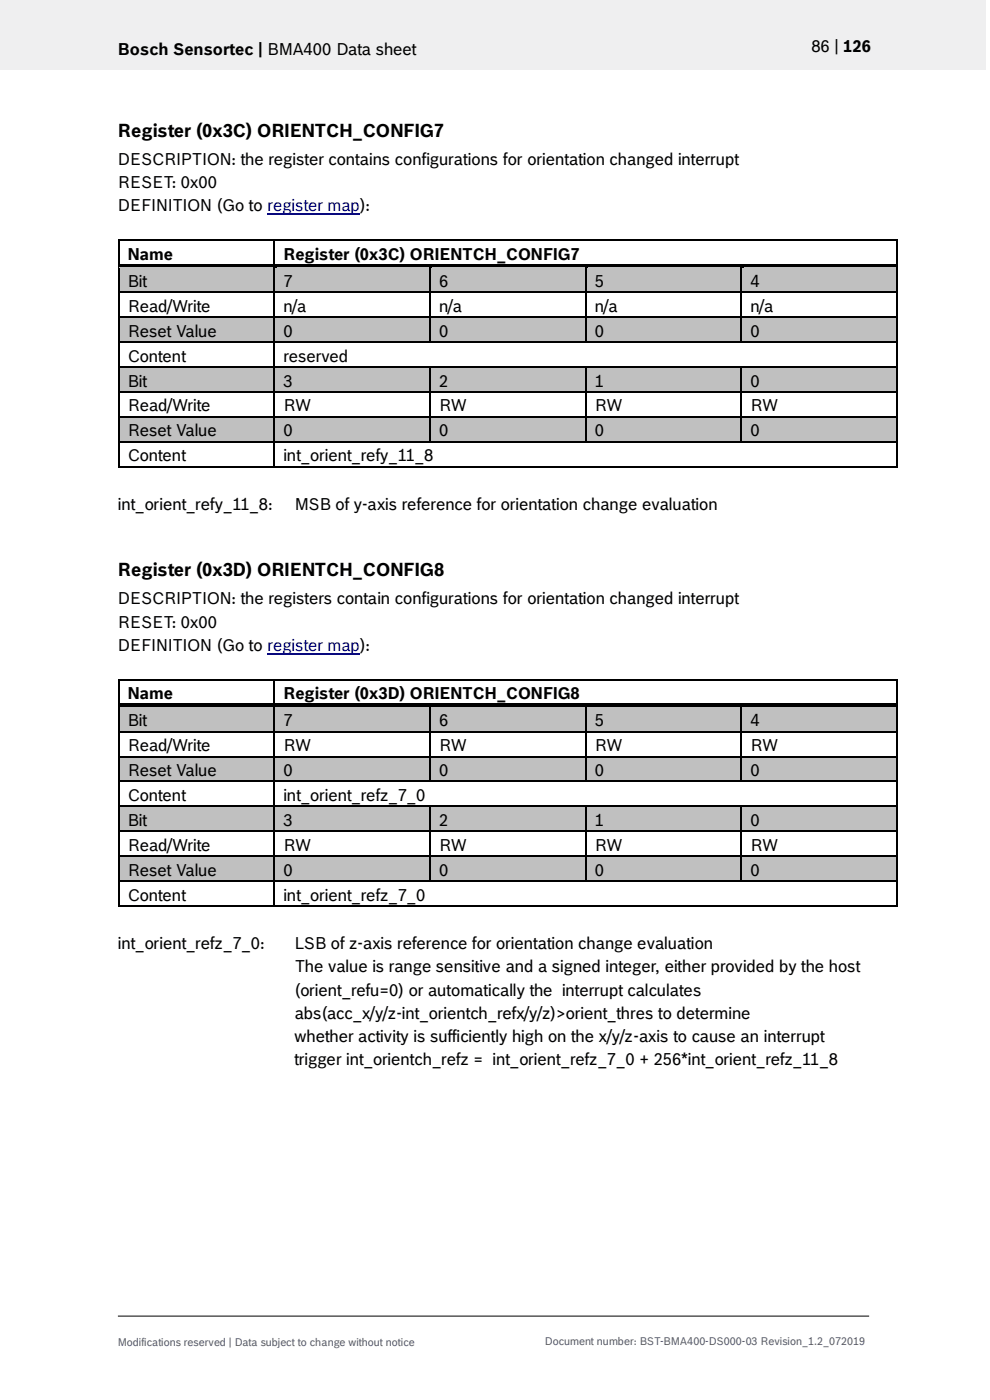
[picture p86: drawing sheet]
<svg xmlns="http://www.w3.org/2000/svg" width="210mm" height="297mm" viewBox="0 0 210 297" stroke-linecap="round" stroke-linejoin="round" font-family="sans-serif">
<defs><g id="words">
<g font-size="3.9">
<text x="25" y="29">Register (0x3C) ORIENTCH_CONFIG7</text>
<text x="25" y="122.2">Register (0x3D) ORIENTCH_CONFIG8</text>
</g>
<g font-size="3.5">
<text x="25" y="11.6">Bosch Sensortec | BMA400 Data sheet</text>
<text x="172.1" y="11">86 | 126</text>
<text x="25" y="35">DESCRIPTION: the register contains configurations for orientation changed interrupt</text>
<text x="25" y="39.9">RESET: 0x00</text>
<text x="25" y="44.8">DEFINITION (Go to register map):</text>
<text x="27.1" y="55.1">Name</text>
<text x="60.1" y="55.1">Register (0x3C) ORIENTCH_CONFIG7</text>
<text x="27.1" y="60.8">Bit</text>
<text x="60.1" y="60.8">7</text>
<text x="93.2" y="60.8">6</text>
<text x="126.2" y="60.8">5</text>
<text x="159.2" y="60.8">4</text>
<text x="27.1" y="66.1">Read/Write</text>
<text x="27.1" y="71.4">Reset Value</text>
<text x="60.1" y="66.1">n/a</text>
<text x="60.1" y="71.4">0</text>
<text x="93.2" y="66.1">n/a</text>
<text x="93.2" y="71.4">0</text>
<text x="126.2" y="66.1">n/a</text>
<text x="126.2" y="71.4">0</text>
<text x="159.2" y="66.1">n/a</text>
<text x="159.2" y="71.4">0</text>
<text x="27.1" y="76.7">Content</text>
<text x="60.1" y="76.7">reserved</text>
<text x="27.1" y="82">Bit</text>
<text x="60.1" y="82">3</text>
<text x="93.2" y="82">2</text>
<text x="126.2" y="82">1</text>
<text x="159.2" y="82">0</text>
<text x="27.1" y="87.3">Read/Write</text>
<text x="60.1" y="87.3">RW</text>
<text x="93.2" y="87.3">RW</text>
<text x="126.2" y="87.3">RW</text>
<text x="159.2" y="87.3">RW</text>
<text x="27.1" y="92.6">Reset Value</text>
<text x="60.1" y="92.6">0</text>
<text x="93.2" y="92.6">0</text>
<text x="126.2" y="92.6">0</text>
<text x="159.2" y="92.6">0</text>
<text x="27.1" y="97.9">Content</text>
<text x="60.1" y="97.9">int_orient_refy_11_8</text>
<text x="25" y="108.1">int_orient_refy_11_8:</text>
<text x="62.5" y="108.1">MSB of y-axis reference for orientation change evaluation</text>
<text x="25" y="128.2">DESCRIPTION: the registers contain configurations for orientation changed interrupt</text>
<text x="25" y="133.2">RESET: 0x00</text>
<text x="25" y="138.1">DEFINITION (Go to register map):</text>
<text x="27.1" y="148.3">Name</text>
<text x="60.1" y="148.3">Register (0x3D) ORIENTCH_CONFIG8</text>
<text x="27.1" y="154.1">Bit</text>
<text x="60.1" y="154.1">7</text>
<text x="93.2" y="154.1">6</text>
<text x="126.2" y="154.1">5</text>
<text x="159.2" y="154.1">4</text>
<text x="27.1" y="159.4">Read/Write</text>
<text x="60.1" y="159.4">RW</text>
<text x="93.2" y="159.4">RW</text>
<text x="126.2" y="159.4">RW</text>
<text x="159.2" y="159.4">RW</text>
<text x="27.1" y="164.7">Reset Value</text>
<text x="60.1" y="164.7">0</text>
<text x="93.2" y="164.7">0</text>
<text x="126.2" y="164.7">0</text>
<text x="159.2" y="164.7">0</text>
<text x="27.1" y="170">Content</text>
<text x="60.1" y="170">int_orient_refz_7_0</text>
<text x="27.1" y="175.2">Bit</text>
<text x="60.1" y="175.2">3</text>
<text x="93.2" y="175.2">2</text>
<text x="126.2" y="175.2">1</text>
<text x="159.2" y="175.2">0</text>
<text x="27.1" y="180.5">Read/Write</text>
<text x="27.1" y="185.8">Reset Value</text>
<text x="60.1" y="180.5">RW</text>
<text x="60.1" y="185.8">0</text>
<text x="93.2" y="180.5">RW</text>
<text x="93.2" y="185.8">0</text>
<text x="126.2" y="180.5">RW</text>
<text x="126.2" y="185.8">0</text>
<text x="159.2" y="180.5">RW</text>
<text x="159.2" y="185.8">0</text>
<text x="27.1" y="191.1">Content</text>
<text x="60.1" y="191.1">int_orient_refz_7_0</text>
<text x="25" y="201.3">int_orient_refz_7_0:</text>
<text x="62.5" y="201.3">LSB of z-axis reference for orientation change evaluation</text>
<text x="62.5" y="206.3">The value is range sensitive and a signed integer, either provided by the host</text>
<text x="62.5" y="211.2">(orient_refu=0) or automatically the interrupt calculates</text>
<text x="62.5" y="221.1">whether activity is sufficiently high on the x/y/z-axis to cause an interrupt</text>
<text x="62.5" y="216.1">abs(acc_x/y/z-int_orientch_refx/y/z)&gt;orient_thres to determine</text>
<text x="62.5" y="226">trigger int_orientch_refz = int_orient_refz_7_0 + 256*int_orient_refz_11_8</text>
</g>
<g font-size="2.3" fill="#535f6b">
<text x="25" y="285.5">Modifications reserved | Data subject to change without notice</text>
<text x="115.6" y="285.3">Document number: BST-BMA400-DS000-03 Revision_1.2_072019</text>
</g>
</g></defs>
<path d="M-.1 0h209.2v14.8h-209.2z" fill-rule="evenodd" fill="#efeff0"/>
<path d="M25 279.2h159.4" fill="none" stroke="#000" stroke-width=".21"/>
<path d="M56.7 45.5h19.7" fill="none" stroke="#00f" stroke-width=".25"/>
<g fill="#000">
<path d="M25 50.8h.4v.3h-.4z" fill-rule="evenodd"/>
<path d="M25 50.8h.4v.3h-.4z" fill-rule="evenodd"/>
<path d="M58 50.8h.4v.3h-.4z" fill-rule="evenodd"/>
<path d="M190.2 50.8h.3v.3h-.3z" fill-rule="evenodd"/>
<path d="M190.2 50.8h.3v.3h-.3z" fill-rule="evenodd"/>
</g>
<path d="M25.2 51.1v5M25.4 50.9h32.6M58.2 51.1v5M58.4 50.9h131.8M190.3 51.1v5" fill="none" stroke="#000" stroke-width=".34"/>
<g fill="#c0c0c0">
<path d="M25.4 56.9h32.6v4.9h-32.6z" fill-rule="evenodd"/>
<path d="M27.1 56.9h29.2v4.9h-29.2z" fill-rule="evenodd"/>
<path d="M58.4 56.9h32.7v4.9h-32.7z" fill-rule="evenodd"/>
<path d="M60.1 56.9h29.2v4.9h-29.2z" fill-rule="evenodd"/>
<path d="M91.4 56.9h32.7v4.9h-32.7z" fill-rule="evenodd"/>
<path d="M93.2 56.9h29.2v4.9h-29.2z" fill-rule="evenodd"/>
<path d="M124.4 56.9h32.7v4.9h-32.7z" fill-rule="evenodd"/>
<path d="M126.2 56.9h29.2v4.9h-29.2z" fill-rule="evenodd"/>
<path d="M157.5 56.9h32.7v4.9h-32.7z" fill-rule="evenodd"/>
<path d="M159.2 56.9h29.2v4.9h-29.2z" fill-rule="evenodd"/>
</g>
<g fill="#000">
<path d="M25 56.1h.4v.8h-.4z" fill-rule="evenodd"/>
<path d="M25.4 56.1h32.6v.7h-32.6z" fill-rule="evenodd"/>
</g>
<path d="M25.4 56.8h32.6" fill="none" stroke="#c0c0c0" stroke-width=".21"/>
<path d="M58.4 56.8l.4 .1z" fill-rule="evenodd" fill="#c0c0c0"/>
<g fill="#000">
<path d="M58 56.8l.4 .1z" fill-rule="evenodd"/>
<path d="M58 56.1h.8v.7h-.8z" fill-rule="evenodd"/>
<path d="M58.8 56.1h32.3v.7h-32.3z" fill-rule="evenodd"/>
</g>
<path d="M58.8 56.8h32.3" fill="none" stroke="#c0c0c0" stroke-width=".21"/>
<path d="M91.4 56.8l.4 .1z" fill-rule="evenodd" fill="#c0c0c0"/>
<g fill="#000">
<path d="M91.1 56.8l.3 .1z" fill-rule="evenodd"/>
<path d="M91.1 56.1h.7v.7h-.7z" fill-rule="evenodd"/>
<path d="M91.8 56.1h32.3v.7h-32.3z" fill-rule="evenodd"/>
</g>
<path d="M91.8 56.8h32.3" fill="none" stroke="#c0c0c0" stroke-width=".21"/>
<path d="M124.4 56.8l.5 .1z" fill-rule="evenodd" fill="#c0c0c0"/>
<g fill="#000">
<path d="M124.1 56.8l.3 .1z" fill-rule="evenodd"/>
<path d="M124.1 56.1h.8v.7h-.8z" fill-rule="evenodd"/>
<path d="M124.9 56.1h32.2v.7h-32.2z" fill-rule="evenodd"/>
</g>
<path d="M124.9 56.8h32.2" fill="none" stroke="#c0c0c0" stroke-width=".21"/>
<path d="M157.5 56.8l.4 .1z" fill-rule="evenodd" fill="#c0c0c0"/>
<g fill="#000">
<path d="M157.1 56.8l.4 .1z" fill-rule="evenodd"/>
<path d="M157.1 56.1h.8v.7h-.8z" fill-rule="evenodd"/>
<path d="M157.9 56.1h32.3v.7h-32.3z" fill-rule="evenodd"/>
<path d="M190.2 56.1h.3v.8h-.3z" fill-rule="evenodd"/>
<path d="M25 61.8h.4v.4h-.4z" fill-rule="evenodd"/>
<path d="M58 61.8h.4v.4h-.4z" fill-rule="evenodd"/>
<path d="M91.1 61.8h.3v.4h-.3z" fill-rule="evenodd"/>
<path d="M124.1 61.8h.3v.4h-.3z" fill-rule="evenodd"/>
<path d="M157.1 61.8h.4v.4h-.4z" fill-rule="evenodd"/>
<path d="M190.2 61.8h.3v.4h-.3z" fill-rule="evenodd"/>
</g>
<path d="M157.9 56.8h32.3" fill="none" stroke="#c0c0c0" stroke-width=".21"/>
<g fill="none" stroke="#000" stroke-width=".34">
<path d="M25.2 56.9v4.9M58.2 56.9v4.9M91.2 56.9v4.9M124.3 56.9v4.9M157.3 56.9v4.9M190.3 56.9v4.9M25.2 62.2v4.9M25.4 62h32.6M58.2 62.2v4.9M58.4 62h32.7M91.2 62.2v4.9M91.4 62h32.7"/>
<path d="M124.3 62.2v4.9M124.4 62h32.7M157.3 62.2v4.9M157.5 62h32.7M190.3 62.2v4.9"/>
</g>
<g fill="#c0c0c0">
<path d="M25.4 67.4h32.6v5h-32.6z" fill-rule="evenodd"/>
<path d="M27.1 67.4h29.2v5h-29.2z" fill-rule="evenodd"/>
<path d="M58.4 67.4h32.7v5h-32.7z" fill-rule="evenodd"/>
<path d="M60.1 67.4h29.2v5h-29.2z" fill-rule="evenodd"/>
<path d="M91.4 67.4h32.7v5h-32.7z" fill-rule="evenodd"/>
<path d="M93.2 67.4h29.2v5h-29.2z" fill-rule="evenodd"/>
<path d="M124.4 67.4h32.7v5h-32.7z" fill-rule="evenodd"/>
<path d="M126.2 67.4h29.2v5h-29.2z" fill-rule="evenodd"/>
<path d="M157.5 67.4h32.7v5h-32.7z" fill-rule="evenodd"/>
<path d="M159.2 67.4h29.2v5h-29.2z" fill-rule="evenodd"/>
</g>
<g fill="#000">
<path d="M25 67.1h.4v.3h-.4z" fill-rule="evenodd"/>
<path d="M25 72.4h.4v.3h-.4z" fill-rule="evenodd"/>
<path d="M58 67.1h.4v.3h-.4z" fill-rule="evenodd"/>
<path d="M58 72.4h.4v.3h-.4z" fill-rule="evenodd"/>
<path d="M91.1 67.1h.3v.3h-.3z" fill-rule="evenodd"/>
<path d="M91.1 72.4h.3v.3h-.3z" fill-rule="evenodd"/>
<path d="M124.1 67.1h.3v.3h-.3z" fill-rule="evenodd"/>
<path d="M124.1 72.4h.3v.3h-.3z" fill-rule="evenodd"/>
<path d="M157.1 67.1h.4v.3h-.4z" fill-rule="evenodd"/>
<path d="M157.1 72.4h.4v.3h-.4z" fill-rule="evenodd"/>
<path d="M190.2 67.1h.3v.3h-.3z" fill-rule="evenodd"/>
<path d="M190.2 72.4h.3v.3h-.3z" fill-rule="evenodd"/>
</g>
<g fill="none" stroke="#000" stroke-width=".34">
<path d="M25.2 67.4v5M25.2 72.7v5M25.4 67.3h32.6M25.4 72.6h32.6M58.2 67.4v5M58.2 72.7v5M58.4 67.3h32.7M58.4 72.6h32.7M91.2 67.4v5M91.4 67.3h32.7M91.4 72.6h32.7M124.3 67.4v5"/>
<path d="M124.4 67.3h32.7M124.4 72.6h32.7M157.3 67.4v5M157.5 67.3h32.7M157.5 72.6h32.7M190.3 67.4v5M190.3 72.7v5"/>
</g>
<g fill="#c0c0c0">
<path d="M25.4 78h32.6v5h-32.6z" fill-rule="evenodd"/>
<path d="M27.1 78h29.2v5h-29.2z" fill-rule="evenodd"/>
<path d="M58.4 78h32.7v5h-32.7z" fill-rule="evenodd"/>
<path d="M60.1 78h29.2v5h-29.2z" fill-rule="evenodd"/>
<path d="M91.4 78h32.7v5h-32.7z" fill-rule="evenodd"/>
<path d="M93.2 78h29.2v5h-29.2z" fill-rule="evenodd"/>
<path d="M124.4 78h32.7v5h-32.7z" fill-rule="evenodd"/>
<path d="M126.2 78h29.2v5h-29.2z" fill-rule="evenodd"/>
<path d="M157.5 78h32.7v5h-32.7z" fill-rule="evenodd"/>
<path d="M159.2 78h29.2v5h-29.2z" fill-rule="evenodd"/>
</g>
<g fill="#000">
<path d="M25 77.7h.4v.3h-.4z" fill-rule="evenodd"/>
<path d="M58 77.7h.4v.3h-.4z" fill-rule="evenodd"/>
<path d="M91.1 77.7h.3v.3h-.3z" fill-rule="evenodd"/>
<path d="M124.1 77.7h.3v.3h-.3z" fill-rule="evenodd"/>
<path d="M157.1 77.7h.4v.3h-.4z" fill-rule="evenodd"/>
<path d="M190.2 77.7h.3v.3h-.3z" fill-rule="evenodd"/>
<path d="M25 83h.4v.3h-.4z" fill-rule="evenodd"/>
<path d="M58 83h.4v.3h-.4z" fill-rule="evenodd"/>
<path d="M91.1 83h.3v.3h-.3z" fill-rule="evenodd"/>
<path d="M124.1 83h.3v.3h-.3z" fill-rule="evenodd"/>
<path d="M157.1 83h.4v.3h-.4z" fill-rule="evenodd"/>
<path d="M190.2 83h.3v.3h-.3z" fill-rule="evenodd"/>
</g>
<g fill="none" stroke="#000" stroke-width=".34">
<path d="M25.2 78v5M25.4 77.9h32.6M58.2 78v5M58.4 77.9h32.7M91.2 78v5M91.4 77.9h32.7M124.3 78v5M124.4 77.9h32.7M157.3 78v5M157.5 77.9h32.7M190.3 78v5M25.2 83.3v5"/>
<path d="M25.4 83.1h32.6M58.2 83.3v5M58.4 83.1h32.7M91.2 83.3v5M91.4 83.1h32.7M124.3 83.3v5M124.4 83.1h32.7M157.3 83.3v5M157.5 83.1h32.7M190.3 83.3v5"/>
</g>
<g fill="#c0c0c0">
<path d="M25.4 88.6h32.6v5h-32.6z" fill-rule="evenodd"/>
<path d="M27.1 88.6h29.2v5h-29.2z" fill-rule="evenodd"/>
<path d="M58.4 88.6h32.7v5h-32.7z" fill-rule="evenodd"/>
<path d="M60.1 88.6h29.2v5h-29.2z" fill-rule="evenodd"/>
<path d="M91.4 88.6h32.7v5h-32.7z" fill-rule="evenodd"/>
<path d="M93.2 88.6h29.2v5h-29.2z" fill-rule="evenodd"/>
<path d="M124.4 88.6h32.7v5h-32.7z" fill-rule="evenodd"/>
<path d="M126.2 88.6h29.2v5h-29.2z" fill-rule="evenodd"/>
<path d="M157.5 88.6h32.7v5h-32.7z" fill-rule="evenodd"/>
<path d="M159.2 88.6h29.2v5h-29.2z" fill-rule="evenodd"/>
</g>
<g fill="#000">
<path d="M25 88.3h.4v.3h-.4z" fill-rule="evenodd"/>
<path d="M25 93.6h.4v.3h-.4z" fill-rule="evenodd"/>
<path d="M25 98.9h.4v.3h-.4z" fill-rule="evenodd"/>
<path d="M25 98.9h.4v.3h-.4z" fill-rule="evenodd"/>
<path d="M58 88.3h.4v.3h-.4z" fill-rule="evenodd"/>
<path d="M58 93.6h.4v.3h-.4z" fill-rule="evenodd"/>
<path d="M58 98.9h.4v.3h-.4z" fill-rule="evenodd"/>
<path d="M91.1 88.3h.3v.3h-.3z" fill-rule="evenodd"/>
<path d="M91.1 93.6h.3v.3h-.3z" fill-rule="evenodd"/>
<path d="M124.1 88.3h.3v.3h-.3z" fill-rule="evenodd"/>
<path d="M124.1 93.6h.3v.3h-.3z" fill-rule="evenodd"/>
<path d="M157.1 88.3h.4v.3h-.4z" fill-rule="evenodd"/>
<path d="M157.1 93.6h.4v.3h-.4z" fill-rule="evenodd"/>
<path d="M190.2 88.3h.3v.3h-.3z" fill-rule="evenodd"/>
<path d="M190.2 93.6h.3v.3h-.3z" fill-rule="evenodd"/>
<path d="M190.2 98.9h.3v.3h-.3z" fill-rule="evenodd"/>
<path d="M190.2 98.9h.3v.3h-.3z" fill-rule="evenodd"/>
<path d="M25 144h.4v.3h-.4z" fill-rule="evenodd"/>
<path d="M25 144h.4v.3h-.4z" fill-rule="evenodd"/>
<path d="M58 144h.4v.3h-.4z" fill-rule="evenodd"/>
<path d="M190.2 144h.3v.3h-.3z" fill-rule="evenodd"/>
<path d="M190.2 144h.3v.3h-.3z" fill-rule="evenodd"/>
</g>
<g fill="none" stroke="#000" stroke-width=".34">
<path d="M25.2 88.6v5M25.2 93.9v5M25.4 88.4h32.6M25.4 93.7h32.6M25.4 99h32.6M58.2 88.6v5M58.2 93.9v5M58.4 88.4h32.7M58.4 93.7h32.7M58.4 99h131.8M91.2 88.6v5M91.4 88.4h32.7"/>
<path d="M91.4 93.7h32.7M124.3 88.6v5M124.4 88.4h32.7M124.4 93.7h32.7M157.3 88.6v5M157.5 88.4h32.7M157.5 93.7h32.7M190.3 88.6v5M190.3 93.9v5M25.2 144.3v5M25.4 144.2h32.6M58.2 144.3v5"/>
<path d="M58.4 144.2h131.8M190.3 144.3v5"/>
</g>
<path d="M56.7 138.7h19.7" fill="none" stroke="#00f" stroke-width=".25"/>
<g fill="#c0c0c0">
<path d="M25.4 150.1h32.6v4.9h-32.6z" fill-rule="evenodd"/>
<path d="M27.1 150.1h29.2v4.9h-29.2z" fill-rule="evenodd"/>
<path d="M58.4 150.1h32.7v4.9h-32.7z" fill-rule="evenodd"/>
<path d="M60.1 150.1h29.2v4.9h-29.2z" fill-rule="evenodd"/>
<path d="M91.4 150.1h32.7v4.9h-32.7z" fill-rule="evenodd"/>
<path d="M93.2 150.1h29.2v4.9h-29.2z" fill-rule="evenodd"/>
<path d="M124.4 150.1h32.7v4.9h-32.7z" fill-rule="evenodd"/>
<path d="M126.2 150.1h29.2v4.9h-29.2z" fill-rule="evenodd"/>
<path d="M157.5 150.1h32.7v4.9h-32.7z" fill-rule="evenodd"/>
<path d="M159.2 150.1h29.2v4.9h-29.2z" fill-rule="evenodd"/>
</g>
<g fill="#000">
<path d="M25 149.3h.4v.8h-.4z" fill-rule="evenodd"/>
<path d="M25.4 149.3h32.6v.7h-32.6z" fill-rule="evenodd"/>
</g>
<path d="M25.4 150.1h32.6" fill="none" stroke="#c0c0c0" stroke-width=".21"/>
<path d="M58.4 150l.4 .1z" fill-rule="evenodd" fill="#c0c0c0"/>
<g fill="#000">
<path d="M58 150l.4 .1z" fill-rule="evenodd"/>
<path d="M58 149.3h.8v.7h-.8z" fill-rule="evenodd"/>
<path d="M58.8 149.3h32.3v.7h-32.3z" fill-rule="evenodd"/>
</g>
<path d="M58.8 150.1h32.3" fill="none" stroke="#c0c0c0" stroke-width=".21"/>
<path d="M91.4 150l.4 .1z" fill-rule="evenodd" fill="#c0c0c0"/>
<g fill="#000">
<path d="M91.1 150l.3 .1z" fill-rule="evenodd"/>
<path d="M91.1 149.3h.7v.7h-.7z" fill-rule="evenodd"/>
<path d="M91.8 149.3h32.3v.7h-32.3z" fill-rule="evenodd"/>
</g>
<path d="M91.8 150.1h32.3" fill="none" stroke="#c0c0c0" stroke-width=".21"/>
<path d="M124.4 150l.5 .1z" fill-rule="evenodd" fill="#c0c0c0"/>
<g fill="#000">
<path d="M124.1 150l.3 .1z" fill-rule="evenodd"/>
<path d="M124.1 149.3h.8v.7h-.8z" fill-rule="evenodd"/>
<path d="M124.9 149.3h32.2v.7h-32.2z" fill-rule="evenodd"/>
</g>
<path d="M124.9 150.1h32.2" fill="none" stroke="#c0c0c0" stroke-width=".21"/>
<path d="M157.5 150l.4 .1z" fill-rule="evenodd" fill="#c0c0c0"/>
<g fill="#000">
<path d="M25 155h.4v.4h-.4z" fill-rule="evenodd"/>
<path d="M58 155h.4v.4h-.4z" fill-rule="evenodd"/>
<path d="M91.1 155h.3v.4h-.3z" fill-rule="evenodd"/>
<path d="M124.1 155h.3v.4h-.3z" fill-rule="evenodd"/>
<path d="M157.1 150l.4 .1z" fill-rule="evenodd"/>
<path d="M157.1 149.3h.8v.7h-.8z" fill-rule="evenodd"/>
<path d="M157.1 155h.4v.4h-.4z" fill-rule="evenodd"/>
<path d="M157.9 149.3h32.3v.7h-32.3z" fill-rule="evenodd"/>
<path d="M190.2 149.3h.3v.8h-.3z" fill-rule="evenodd"/>
<path d="M190.2 155h.3v.4h-.3z" fill-rule="evenodd"/>
</g>
<path d="M157.9 150.1h32.3" fill="none" stroke="#c0c0c0" stroke-width=".21"/>
<g fill="none" stroke="#000" stroke-width=".34">
<path d="M25.2 150.1v4.9M25.2 155.4v4.9M25.4 155.2h32.6M58.2 150.1v4.9M58.2 155.4v4.9M58.4 155.2h32.7M91.2 150.1v4.9M91.2 155.4v4.9M91.4 155.2h32.7M124.3 150.1v4.9M124.3 155.4v4.9M124.4 155.2h32.7"/>
<path d="M157.3 150.1v4.9M157.3 155.4v4.9M157.5 155.2h32.7M190.3 150.1v4.9M190.3 155.4v4.9"/>
</g>
<g fill="#c0c0c0">
<path d="M25.4 160.7h32.6v4.9h-32.6z" fill-rule="evenodd"/>
<path d="M27.1 160.7h29.2v4.9h-29.2z" fill-rule="evenodd"/>
<path d="M58.4 160.7h32.7v4.9h-32.7z" fill-rule="evenodd"/>
<path d="M60.1 160.7h29.2v4.9h-29.2z" fill-rule="evenodd"/>
<path d="M91.4 160.7h32.7v4.9h-32.7z" fill-rule="evenodd"/>
<path d="M93.2 160.7h29.2v4.9h-29.2z" fill-rule="evenodd"/>
<path d="M124.4 160.7h32.7v4.9h-32.7z" fill-rule="evenodd"/>
<path d="M126.2 160.7h29.2v4.9h-29.2z" fill-rule="evenodd"/>
<path d="M157.5 160.7h32.7v4.9h-32.7z" fill-rule="evenodd"/>
<path d="M159.2 160.7h29.2v4.9h-29.2z" fill-rule="evenodd"/>
</g>
<g fill="#000">
<path d="M25 160.3h.4v.4h-.4z" fill-rule="evenodd"/>
<path d="M25 165.6h.4v.4h-.4z" fill-rule="evenodd"/>
<path d="M58 160.3h.4v.4h-.4z" fill-rule="evenodd"/>
<path d="M58 165.6h.4v.4h-.4z" fill-rule="evenodd"/>
<path d="M91.1 160.3h.3v.4h-.3z" fill-rule="evenodd"/>
<path d="M91.1 165.6h.3v.4h-.3z" fill-rule="evenodd"/>
<path d="M124.1 160.3h.3v.4h-.3z" fill-rule="evenodd"/>
<path d="M124.1 165.6h.3v.4h-.3z" fill-rule="evenodd"/>
<path d="M157.1 160.3h.4v.4h-.4z" fill-rule="evenodd"/>
<path d="M157.1 165.6h.4v.4h-.4z" fill-rule="evenodd"/>
<path d="M190.2 160.3h.3v.4h-.3z" fill-rule="evenodd"/>
<path d="M190.2 165.6h.3v.4h-.3z" fill-rule="evenodd"/>
</g>
<g fill="none" stroke="#000" stroke-width=".34">
<path d="M25.2 160.7v4.9M25.2 166v4.9M25.4 160.5h32.6M25.4 165.8h32.6M58.2 160.7v4.9M58.2 166v4.9M58.4 160.5h32.7M58.4 165.8h32.7M91.2 160.7v4.9M91.4 160.5h32.7M91.4 165.8h32.7M124.3 160.7v4.9"/>
<path d="M124.4 160.5h32.7M124.4 165.8h32.7M157.3 160.7v4.9M157.5 160.5h32.7M157.5 165.8h32.7M190.3 160.7v4.9M190.3 166v4.9"/>
</g>
<g fill="#c0c0c0">
<path d="M25.4 171.3h32.6v4.9h-32.6z" fill-rule="evenodd"/>
<path d="M27.1 171.3h29.2v4.9h-29.2z" fill-rule="evenodd"/>
<path d="M58.4 171.3h32.7v4.9h-32.7z" fill-rule="evenodd"/>
<path d="M60.1 171.3h29.2v4.9h-29.2z" fill-rule="evenodd"/>
<path d="M91.4 171.3h32.7v4.9h-32.7z" fill-rule="evenodd"/>
<path d="M93.2 171.3h29.2v4.9h-29.2z" fill-rule="evenodd"/>
<path d="M124.4 171.3h32.7v4.9h-32.7z" fill-rule="evenodd"/>
<path d="M126.2 171.3h29.2v4.9h-29.2z" fill-rule="evenodd"/>
<path d="M157.5 171.3h32.7v4.9h-32.7z" fill-rule="evenodd"/>
<path d="M159.2 171.3h29.2v4.9h-29.2z" fill-rule="evenodd"/>
</g>
<g fill="#000">
<path d="M25 170.9h.4v.4h-.4z" fill-rule="evenodd"/>
<path d="M25 176.2h.4v.4h-.4z" fill-rule="evenodd"/>
<path d="M58 170.9h.4v.4h-.4z" fill-rule="evenodd"/>
<path d="M58 176.2h.4v.4h-.4z" fill-rule="evenodd"/>
<path d="M91.1 170.9h.3v.4h-.3z" fill-rule="evenodd"/>
<path d="M91.1 176.2h.3v.4h-.3z" fill-rule="evenodd"/>
<path d="M124.1 170.9h.3v.4h-.3z" fill-rule="evenodd"/>
<path d="M124.1 176.2h.3v.4h-.3z" fill-rule="evenodd"/>
<path d="M157.1 170.9h.4v.4h-.4z" fill-rule="evenodd"/>
<path d="M157.1 176.2h.4v.4h-.4z" fill-rule="evenodd"/>
<path d="M190.2 170.9h.3v.4h-.3z" fill-rule="evenodd"/>
<path d="M190.2 176.2h.3v.4h-.3z" fill-rule="evenodd"/>
</g>
<g fill="none" stroke="#000" stroke-width=".34">
<path d="M25.2 171.3v4.9M25.2 176.6v4.9M25.4 171.1h32.6M25.4 176.4h32.6M58.2 171.3v4.9M58.2 176.6v4.9M58.4 171.1h32.7M58.4 176.4h32.7M91.2 171.3v4.9M91.2 176.6v4.9M91.4 171.1h32.7M91.4 176.4h32.7"/>
<path d="M124.3 171.3v4.9M124.3 176.6v4.9M124.4 171.1h32.7M124.4 176.4h32.7M157.3 171.3v4.9M157.3 176.6v4.9M157.5 171.1h32.7M157.5 176.4h32.7M190.3 171.3v4.9M190.3 176.6v4.9"/>
</g>
<g fill="#c0c0c0">
<path d="M25.4 181.8h32.6v5h-32.6z" fill-rule="evenodd"/>
<path d="M27.1 181.8h29.2v5h-29.2z" fill-rule="evenodd"/>
<path d="M58.4 181.8h32.7v5h-32.7z" fill-rule="evenodd"/>
<path d="M60.1 181.8h29.2v5h-29.2z" fill-rule="evenodd"/>
<path d="M91.4 181.8h32.7v5h-32.7z" fill-rule="evenodd"/>
<path d="M93.2 181.8h29.2v5h-29.2z" fill-rule="evenodd"/>
<path d="M124.4 181.8h32.7v5h-32.7z" fill-rule="evenodd"/>
<path d="M126.2 181.8h29.2v5h-29.2z" fill-rule="evenodd"/>
<path d="M157.5 181.8h32.7v5h-32.7z" fill-rule="evenodd"/>
<path d="M159.2 181.8h29.2v5h-29.2z" fill-rule="evenodd"/>
</g>
<g fill="#000">
<path d="M25 181.5h.4v.3h-.4z" fill-rule="evenodd"/>
<path d="M25 186.8h.4v.3h-.4z" fill-rule="evenodd"/>
<path d="M25 192.1h.4v.3h-.4z" fill-rule="evenodd"/>
<path d="M25 192.1h.4v.3h-.4z" fill-rule="evenodd"/>
<path d="M58 181.5h.4v.3h-.4z" fill-rule="evenodd"/>
<path d="M58 186.8h.4v.3h-.4z" fill-rule="evenodd"/>
<path d="M58 192.1h.4v.3h-.4z" fill-rule="evenodd"/>
<path d="M91.1 181.5h.3v.3h-.3z" fill-rule="evenodd"/>
<path d="M91.1 186.8h.3v.3h-.3z" fill-rule="evenodd"/>
<path d="M124.1 181.5h.3v.3h-.3z" fill-rule="evenodd"/>
<path d="M124.1 186.8h.3v.3h-.3z" fill-rule="evenodd"/>
<path d="M157.1 181.5h.4v.3h-.4z" fill-rule="evenodd"/>
<path d="M157.1 186.8h.4v.3h-.4z" fill-rule="evenodd"/>
<path d="M190.2 181.5h.3v.3h-.3z" fill-rule="evenodd"/>
<path d="M190.2 186.8h.3v.3h-.3z" fill-rule="evenodd"/>
<path d="M190.2 192.1h.3v.3h-.3z" fill-rule="evenodd"/>
<path d="M190.2 192.1h.3v.3h-.3z" fill-rule="evenodd"/>
</g>
<g fill="none" stroke="#000" stroke-width=".34">
<path d="M25.2 181.8v5M25.2 187.1v5M25.4 181.7h32.6M25.4 187h32.6M25.4 192.3h32.6M58.2 181.8v5M58.2 187.1v5M58.4 181.7h32.7M58.4 187h32.7M58.4 192.3h131.8M91.2 181.8v5M91.4 181.7h32.7"/>
<path d="M91.4 187h32.7M124.3 181.8v5M124.4 181.7h32.7M124.4 187h32.7M157.3 181.8v5M157.5 181.7h32.7M157.5 187h32.7M190.3 181.8v5M190.3 187.1v5"/>
</g>
<use href="#words"/>
</svg>
